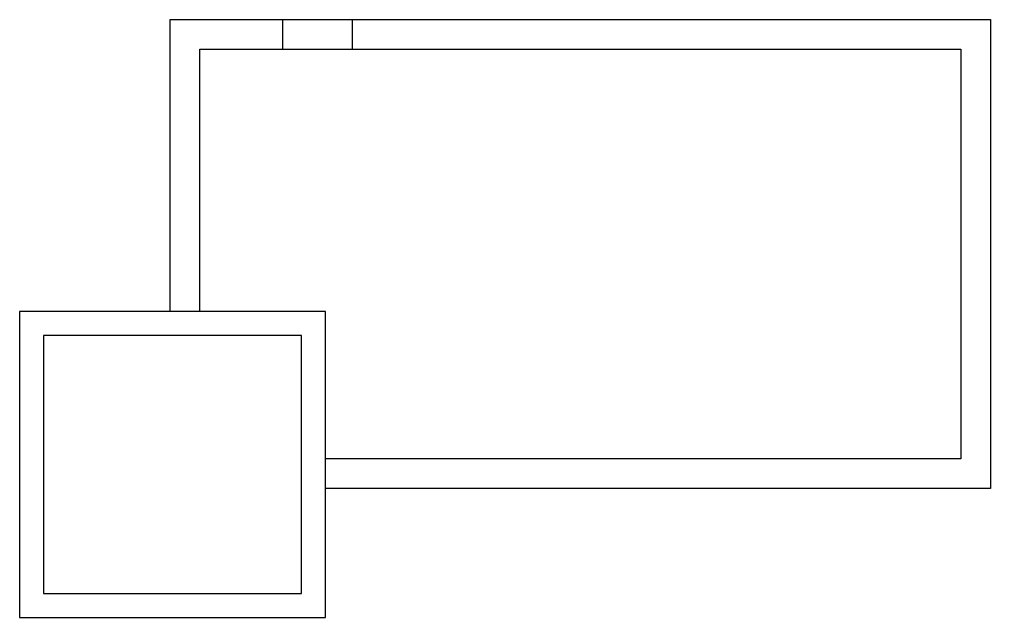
# Model space of a CAD drawing. Header units: millimetres. Extents: x 1156 to 3060, y 1247 to 2420.
import ezdxf

# ---------------------------------------------------------------- set-up
doc = ezdxf.new("R2010")
doc.units = ezdxf.units.MM

msp = doc.modelspace()

# ---------------------------------------------------------------- linework, layer by layer
for p, q in [((1671.7, 2419.5), (1671.7, 2361.5)), ((1808.5, 2419.5), (1808.5, 2361.5))]:
    msp.add_line(p, q)
for points in [[(1451.9, 1846.8), (1451.9, 2419.5), (3059.5, 2419.5), (3059.5, 1499.7), (1756.4, 1499.7)], [(1509.9, 1846.8), (1509.9, 2361.5), (3001.5, 2361.5), (3001.5, 1557.8), (1756.4, 1557.8)]]:
    msp.add_lwpolyline(points)
for points in [[(1156.4, 1246.8), (1756.4, 1246.8), (1756.4, 1846.8), (1156.4, 1846.8)], [(1203.4, 1293.8), (1709.3, 1293.8), (1709.3, 1799.8), (1203.4, 1799.8)]]:
    msp.add_lwpolyline(points, close=True)

doc.saveas('drawing.dxf')
